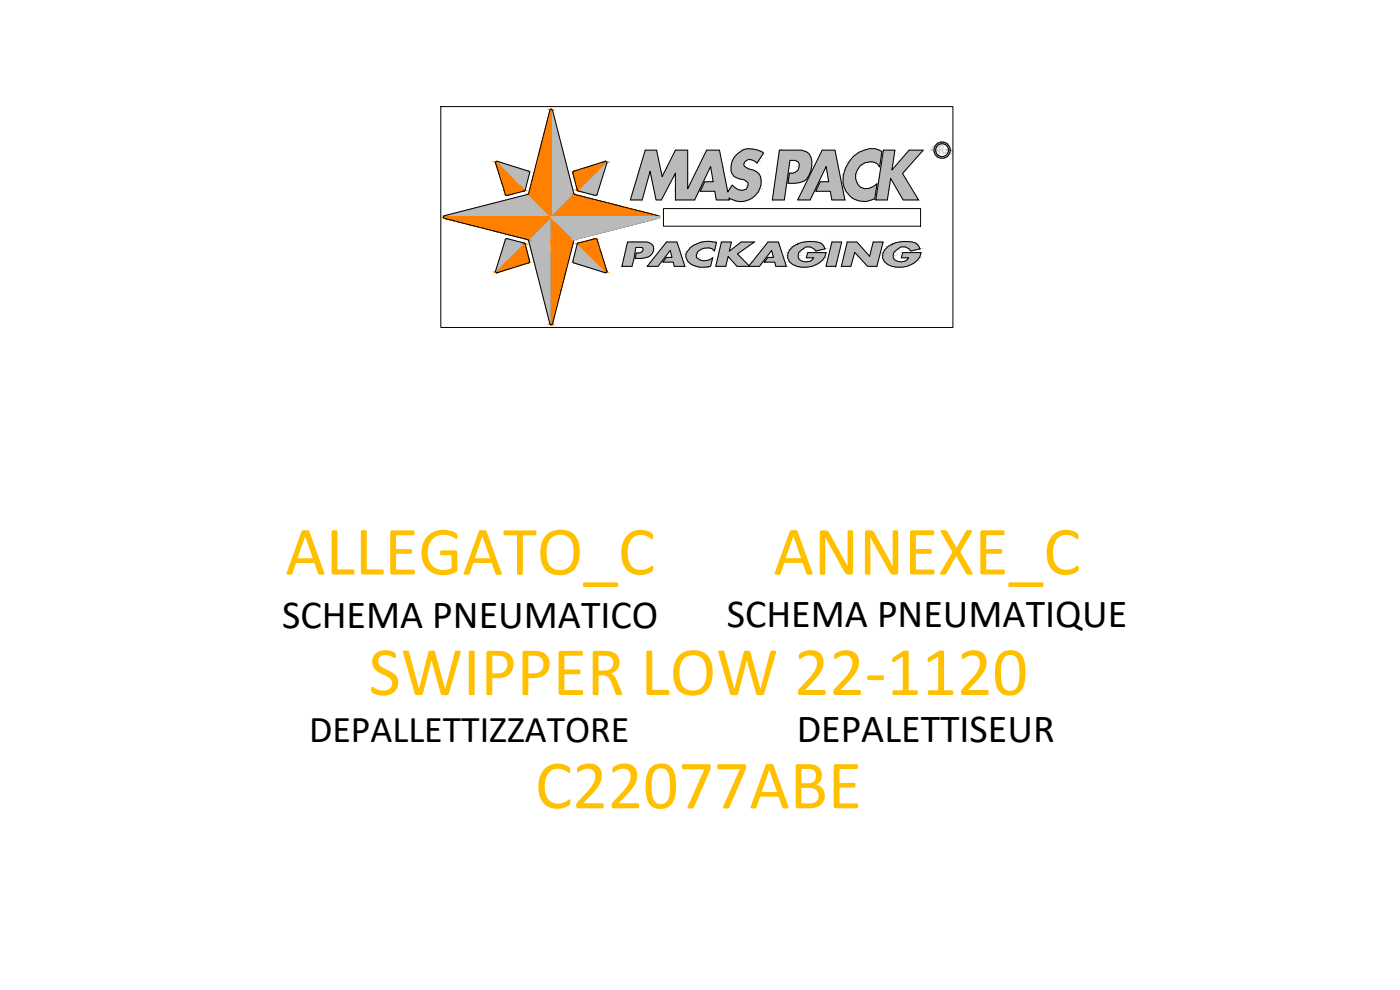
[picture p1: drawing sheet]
<svg xmlns="http://www.w3.org/2000/svg" width="420mm" height="297mm" viewBox="0 0 420 297" stroke-linecap="round" stroke-linejoin="round" font-family="sans-serif">
<defs><g id="words">
<g font-size="21" fill="#ffc000">
<text x="85.6" y="172.4">ALLEGATO_C</text>
<text x="232.1" y="172.4">ANNEXE_C</text>
<text x="110.6" y="208.5">SWIPPER LOW 22-1120</text>
<text x="160.6" y="242.5">C22077ABE</text>
</g>
<g font-size="12">
<text x="84.7" y="188.5">SCHEMA PNEUMATICO</text>
<text x="218.1" y="188">SCHEMA PNEUMATIQUE</text>
<text x="239.1" y="222.8">DEPALETTISEUR</text>
</g>
<text font-size="11.4" x="92.8" y="222.6">DEPALLETTIZZATORE</text>
<text font-size="3.6" fill="#bababa" x="281.8" y="46.3">R</text>
</g></defs>
<!-- layer: 1 -->
<g fill="#bababa" stroke="#bababa" stroke-width=".3">
<path d="M165.4 65.1v6.9h-6.9z"/>
<path d="M226.7 48.5h.8z"/>
<path d="M219.8 55.5l.1 .2h-.2z"/>
<path d="M220.7 60.2h3.1l-.7 .2z"/>
<path d="M165.4 58.2h6.9z"/>
<path d="M148.8 81.6h.1z"/>
<path d="M157.4 57.1h.2z"/>
<path d="M263.3 49.1h.8l-.1 .9z"/>
<path d="M262 56l1.2-.9-.1 .9z"/>
<path d="M257 60h4.5l-1.1 .3z"/>
<path d="M211.9 72.4h1.3z"/>
<path d="M242.4 72.5h1.7z"/>
<path d="M270.9 72.5h1.7z"/>
<path d="M213.7 74.6l.7 .7z"/>
<path d="M213.7 74.6h.9l-.2 .7z"/>
<path d="M272.8 74.7l.6 .6z"/>
<path d="M272.8 74.7h3.3l-2.7 .6z"/>
<path d="M190.9 75.9h.8z"/>
<path d="M210.7 80.2h.9z"/>
<path d="M158.5 58.3h.1z"/>
<path d="M172.2 71.9h.2z"/>
<path d="M282.7 42.6h.1z"/>
<path d="M282.6 47.5h.3z"/>
<path d="M158.5 72h6.9zM158.5 72h6.9z"/>
<path d="M158.6 72l6.8 .1zM158.6 72l6.8 .1z"/>
<path d="M158.6 72.1h6.8zM158.6 72.1h6.8z"/>
<path d="M158.6 72.1l6.8 .1zM158.6 72.1l6.8 .1z"/>
<path d="M158.7 72.2l6.7 24.9v-24.9zM158.7 72.2l6.7 24.9h-.4z"/>
<path d="M165 97.1l.4 .1zM165 97.1l.4 .1z"/>
<path d="M165 97.2h.4zM165 97.2h.4z"/>
<path d="M165.1 97.2l.3 .1zM165.1 97.2l.3 .1z"/>
<path d="M165.1 97.3h.3zM165.1 97.3h.3z"/>
<path d="M165.1 97.3l.3 .1zM165.1 97.3l.3 .1z"/>
<path d="M165.2 97.4h.2zM165.2 97.4h.2z"/>
<path d="M165.2 97.4h.2zM165.2 97.4h.2z"/>
<path d="M165.3 97.4h.1zM165.3 97.4h.1z"/>
<path d="M224.2 44.7h1.6zM223.9 44.7h1.9z"/>
<path d="M223.9 44.7l2.9 .2zM223.2 44.9l.7-.2 2.9 .2z"/>
<path d="M223.2 44.9h3.6zM223.2 44.9h3.6z"/>
<path d="M223.2 44.9l4.2 .2-.6-.2zM222.9 45.1l.3-.2 4.2 .2z"/>
<path d="M222.9 45.1l5.1 .2-.6-.2zM222.5 45.3l.4-.2 5.1 .2z"/>
<path d="M222.5 45.3l5.8 .1zM222.4 45.4h5.9z"/>
<path d="M222.4 45.4l6.1 .1zM222.3 45.5h6.2z"/>
<path d="M222.3 45.5l6.7 .3-.5-.3zM221.7 45.8l.6-.3 6.7 .3z"/>
<path d="M221.7 45.8l7.4 .1zM221.6 45.9h7.5z"/>
<path d="M221.6 45.9l7.3 .4 .2-.4zM221.2 46.3l.4-.4 7.3 .4z"/>
<path d="M221.2 46.3l7.4 .5 .3-.5zM221.2 46.3l7.4 .5h-7.9z"/>
<path d="M220.7 46.8l7.5 .6 .4-.6zM220.7 46.8l7.5 .6h-8z"/>
<path d="M220.2 47.4l7.7 .5 .3-.5zM220.2 47.4l7.7 .5h-7.9z"/>
<path d="M225.3 47.9l2.4 .2 .2-.2zM225.3 47.9l2.4 .2h-1.6z"/>
<path d="M220 47.9l3.9 .3 .6-.3zM220 47.9l3.9 .3h-4.1z"/>
<path d="M219.8 48.2h4.1zM219.8 48.2l4 .1z"/>
<path d="M226.1 48.1l1.4 .4 .2-.4zM226.1 48.1l1.4 .4h-.8z"/>
<path d="M226.7 48.5l.7 .1zM226.8 48.6h.6l-.2 .4z"/>
<path d="M219.8 48.3l3.7 .3 .3-.3zM219.8 48.3l3.7 .3h-3.8z"/>
<path d="M219.7 48.6l3.6 .4 .2-.4zM219.7 48.6l3.6 .4h-3.7z"/>
<path d="M219.6 49h3.7zM219.6 49l3.6 .1z"/>
<path d="M219.5 49.1l3.7 .4v-.4zM219.5 49.1l3.7 .4h-3.7z"/>
<path d="M219.5 49.5l3.9 .4-.2-.4zM219.5 49.5l3.9 .4h-4z"/>
<path d="M212.1 45.1l4.8 4.9-1-4.9zM212.1 45.1l4.8 4.9h-7.2z"/>
<path d="M219.4 49.9l4.2 .1zM219.4 49.9l4.2 .1z"/>
<path d="M213.3 50h3.6zM213.3 50h3.6z"/>
<path d="M209.7 50h3.6zM209.7 50h3.5z"/>
<path d="M219.4 50l4.5 .2-.3-.2zM219.4 50l4.5 .2h-4.5z"/>
<path d="M219.4 50.2l5.1 .4-.6-.4zM219.4 50.2l5.1 .4h-5.1z"/>
<path d="M219.4 50.6l5.8 .2-.7-.2zM219.4 50.6l5.8 .2h-5.8z"/>
<path d="M219.4 50.8l6.6 .2zM219.4 50.8l6.6 .2z"/>
<path d="M219.4 51l7.2 .3-.6-.3zM219.4 51l7.2 .3h-7.2z"/>
<path d="M219.4 51.3l7.3 .1zM219.4 51.3l7.3 .1z"/>
<path d="M193.6 45.1l4.8 6.3-1.3-6.3zM193.6 45.1l4.8 6.3h-6.7z"/>
<path d="M219.4 51.4l7.9 .3-.6-.3zM219.4 51.4l7.9 .3h-7.7z"/>
<path d="M202.7 45.1l3.7 6.8v-6.8zM202.7 45.1l3.7 6.8h-7.2z"/>
<path d="M219.6 51.7l8.2 .5-.5-.5zM219.6 51.7l8.2 .5h-8z"/>
<path d="M219.8 52.2l8.1 .1zM219.8 52.2l8.1 .1z"/>
<path d="M219.9 52.3l8.3 .7-.3-.7zM219.9 52.3l8.3 .7h-7.8z"/>
<path d="M199.2 51.9l2.9 1.1 .6-1.1zM199.2 51.9l2.9 1.1h-3.4z"/>
<path d="M195.1 51.4l3.6 1.6-.3-1.6zM195.1 51.4l3.6 1.6h-3.3z"/>
<path d="M220.4 53l7.9 .1zM220.4 53l7.9 .1z"/>
<path d="M220.6 53.1l7.7 .3v-.3zM220.6 53.1l7.7 .3h-7.1z"/>
<path d="M221.2 53.4l7.1 .3v-.3zM221.2 53.4l7.1 .3h-6.4z"/>
<path d="M221.9 53.7l6.5 .1-.1-.1zM221.9 53.7l6.5 .1z"/>
<path d="M222.7 53.8l5.7 .2v-.2zM222.7 53.8l5.7 .2h-5z"/>
<path d="M223.4 54l5 .3v-.3zM223.4 54l5 .3h-4.5z"/>
<path d="M223.9 54.3h4.5zM223.9 54.3l4.5 .1z"/>
<path d="M213.3 50l4.5 4.5-.9-4.5zM213.3 50l4.5 4.5h-3.8z"/>
<path d="M224 54.4l4.4 .4v-.4zM224 54.4l4.4 .4h-3.9z"/>
<path d="M224.5 54.8l3.9 .7v-.7zM224.5 54.8l3.9 .7h-3.9z"/>
<path d="M224.5 55.5l3.8 .2 .1-.2zM224.5 55.5l3.8 .2h-3.8z"/>
<path d="M219.7 55.7l.9 .6zM219.7 55.7l.9 .6h-1.3z"/>
<path d="M224.5 55.7l3.5 .9 .3-.9zM224.5 55.7l3.5 .9h-3.9z"/>
<path d="M209.6 50l.5 6.6 3.1-6.6zM209.6 50l.5 6.6h-3.7z"/>
<path d="M202.7 51.9l3.7 4.7v-4.7zM202.7 51.9l3.7 4.7h-3.7z"/>
<path d="M224.1 56.6l3.8 .2 .1-.2zM224.1 56.6l3.8 .2h-3.9z"/>
<path d="M224 56.8l3.9 .1v-.1zM223.4 56.9l.6-.1 3.9 .1z"/>
<path d="M219.3 56.3l2.3 .6-1-.6zM219.3 56.3l2.3 .6h-2.7z"/>
<path d="M223.4 56.9l4.4 .2 .1-.2zM222.8 57.1l.6-.2 4.4 .2z"/>
<path d="M218.9 56.9l3.9 .2zM218.9 56.9l3.9 .2h-4.1z"/>
<path d="M211.5 54.5l6.9 2.9-.6-2.9zM211.5 54.5l6.9 2.9h-8.3z"/>
<path d="M202.7 56.6l7 .8 .4-.8zM202.7 56.6l7 .8h-7z"/>
<path d="M218.7 57.1l8.9 .4 .2-.4zM218.7 57.1l8.9 .4h-9.1z"/>
<path d="M214.5 57.4l3.9 .1zM214.5 57.4l3.9 .1z"/>
<path d="M218.5 57.5l9 .1 .1-.1zM218.5 57.5l9 .1h-9.1z"/>
<path d="M214.5 57.5l3.9 .1v-.1zM214.5 57.5l3.9 .1h-3.8z"/>
<path d="M214.6 57.6l12.4 .6 .5-.6zM214.6 57.6l12.4 .6h-12.3z"/>
<path d="M214.7 58.2l11.8 .6 .5-.6zM214.7 58.2l11.8 .6h-11.7z"/>
<path d="M214.8 58.8l11.1 .5 .6-.5zM214.8 58.8l11.1 .5h-11z"/>
<path d="M214.9 59.3h11zM214.9 59.3l10.9 .1z"/>
<path d="M218.8 59.4l6.4 .3 .6-.3zM218.8 59.4l6.4 .3h-5.9z"/>
<path d="M219.3 59.7h5.9zM219.3 59.7l5.8 .1z"/>
<path d="M219.6 59.8l4.9 .2 .6-.2zM219.6 59.8l4.9 .2h-4.4z"/>
<path d="M214.9 59.4l4 .6-.1-.6zM214.9 59.4l4 .6h-3.9z"/>
<path d="M202.7 57.4l5.8 2.6 1.2-2.6zM202.7 57.4l5.8 2.6h-5.8z"/>
<path d="M195.4 53l3.1 7 3.6-7zM195.4 53l3.1 7h-1.6z"/>
<path d="M191.7 51.4l1 8.6 2.4-8.6zM191.7 51.4l1 8.6h-3.5z"/>
<path d="M220.1 60l4 .1 .4-.1zM220.1 60l4 .1z"/>
<path d="M220.5 60.1h3.6zM220.5 60.1l3.3 .1z"/>
<path d="M220.7 60.2l2.4 .2zM221.6 60.4h1.5z"/>
<path d="M165.4 32.8h.2zM165.4 32.8h.2z"/>
<path d="M165.4 32.8h.2zM165.4 32.8h.2z"/>
<path d="M165.4 32.8l.3 .1zM165.4 32.8l.3 .1z"/>
<path d="M165.4 32.9h.3zM165.4 32.9h.3z"/>
<path d="M165.4 32.9l.4 .1zM165.4 32.9l.4 .1z"/>
<path d="M165.4 33h.4zM165.4 33h.4z"/>
<path d="M165.4 33l.4 .1zM165.4 33l.4 .1z"/>
<path d="M165.4 33.1h.4zM165.4 33.1h.4z"/>
<path d="M165.4 33.1l6.8 24.9-6.4-24.9zM165.4 33.1l6.8 24.9h-6.8z"/>
<path d="M165.4 58l6.8 .1zM165.4 58l6.8 .1z"/>
<path d="M165.4 58.1h6.8zM165.4 58.1h6.8z"/>
<path d="M165.4 58.1l6.9 .1zM165.4 58.1l6.9 .1z"/>
<path d="M165.4 58.2h6.9zM165.4 58.2h6.9l-6.9 6.9z"/>
<path d="M152 71.6h.2zM152 71.6h.2z"/>
<path d="M152 71.6h.2zM152 71.6h.2z"/>
<path d="M152 71.6h.2zM151.9 71.6h.3z"/>
<path d="M151.9 71.6l.4 .1zM151.9 71.7h.4z"/>
<path d="M151.9 71.7h.6zM151.8 71.7h.7z"/>
<path d="M151.8 71.7h.8zM151.8 71.7h.8z"/>
<path d="M151.8 71.7l.9 .1zM151.8 71.7l.9 .1z"/>
<path d="M151.8 71.8h1.1zM151.8 71.8h1.1z"/>
<path d="M151.7 71.8h1.4zM151.7 71.8h1.4z"/>
<path d="M151.7 71.8l1.6 .1zM151.7 71.8l1.6 .1z"/>
<path d="M151.7 71.9l5.6 1-4-1zM151.7 71.9l5.6 1h-5.9z"/>
<path d="M151.4 72.9h6zM151.4 72.9h6z"/>
<path d="M151.3 72.9l6.1 .1zM151.3 72.9l6.1 .1z"/>
<path d="M151.3 73h6.2zM151.3 73h6.2z"/>
<path d="M151.3 73h6.2zM151.3 73h6.2z"/>
<path d="M151.3 73l-2 8.3 8.2-8.3zM151.3 73l-2 8.3h-.6z"/>
<path d="M148.7 81.3h.6zM148.7 81.3h.5z"/>
<path d="M148.7 81.3h.5zM148.7 81.3l.4 .1z"/>
<path d="M148.7 81.4h.4zM148.7 81.4l.4 .1z"/>
<path d="M148.7 81.5h.4zM148.7 81.5h.3z"/>
<path d="M148.7 81.5h.3zM148.7 81.5l.3 .1z"/>
<path d="M148.7 81.6h.3zM148.7 81.6h.2z"/>
<path d="M149.1 48.4h.1zM149 48.4h.2z"/>
<path d="M149 48.4h.3zM149 48.4h.3z"/>
<path d="M149 48.4h.3zM149 48.4h.3z"/>
<path d="M149 48.4l.4 .1zM148.9 48.5h.5z"/>
<path d="M148.9 48.5h.6zM148.9 48.5h.6z"/>
<path d="M148.9 48.5h.7zM148.8 48.5h.8z"/>
<path d="M148.8 48.5l9.8 2.9-9-2.9zM148.8 48.5l9.8 2.9h-6.9z"/>
<path d="M151.7 51.4h7zM151.7 51.4h7z"/>
<path d="M151.7 51.4h7zM151.7 51.4h7z"/>
<path d="M151.7 51.4h7.1zM151.7 51.4h7.1z"/>
<path d="M151.8 51.4l7 .1zM151.8 51.4l7 .1z"/>
<path d="M151.8 51.5h7.1zM151.8 51.5h7.1z"/>
<path d="M151.8 51.5l7.1 .1zM151.8 51.5l7.1 .1z"/>
<path d="M151.9 51.6h7zM151.9 51.6h7z"/>
<path d="M151.9 51.6l7 .1zM151.9 51.6l7 .1z"/>
<path d="M152 51.7h6.9zM152 51.7h6.9z"/>
<path d="M152 51.7l6.9 .1zM152 51.7l6.9 .1z"/>
<path d="M152.1 51.8h6.8zM152.1 51.8h6.8z"/>
<path d="M152.1 51.8h6.8zM152.1 51.8l6.8 .1z"/>
<path d="M152.2 51.9l5.4 5.1 1.3-5.1zM152.2 51.9l5.4 5.1h-.3z"/>
<path d="M157.3 57h.3zM157.3 57l.3 .1z"/>
<path d="M157.4 57.1h.2zM157.4 57.1h.2z"/>
<path d="M173.3 73.1l.2 .1zM173.3 73.1l.2 .1z"/>
<path d="M173.3 73.2h.2zM173.3 73.2h.2z"/>
<path d="M173.2 73.2l5.5 5.2-5.2-5.2zM173.2 73.2l5.5 5.2h-6.8z"/>
<path d="M171.9 78.4h6.8zM171.9 78.4h6.8z"/>
<path d="M171.9 78.4l6.9 .1zM171.9 78.4l6.9 .1z"/>
<path d="M171.9 78.5h6.9zM171.9 78.5h6.9z"/>
<path d="M171.9 78.5l7 .1zM171.9 78.5l7 .1z"/>
<path d="M171.9 78.6h7zM171.9 78.6h7z"/>
<path d="M171.9 78.6l7.1 .1zM171.9 78.6l7.1 .1z"/>
<path d="M172 78.7h7zM172 78.7h7z"/>
<path d="M172 78.7l7.1 .1zM172 78.7l7.1 .1z"/>
<path d="M172 78.8h7.1zM172 78.8h7.1z"/>
<path d="M172.1 78.8h7zM172.1 78.8h7z"/>
<path d="M172.1 78.8h7.1zM172.1 78.8h7.1z"/>
<path d="M172.2 78.8l7 .1zM172.2 78.8l7 .1z"/>
<path d="M172.2 78.9l9.8 2.8-2.8-2.8zM172.2 78.9l9.8 2.8h-.7z"/>
<path d="M181.3 81.7h.7zM181.3 81.7h.7z"/>
<path d="M181.4 81.7h.6zM181.4 81.7l.5 .1z"/>
<path d="M181.5 81.8h.4zM181.5 81.8h.4z"/>
<path d="M181.6 81.8h.3zM181.6 81.8h.2z"/>
<path d="M181.6 81.8h.2zM181.6 81.8h.2z"/>
<path d="M181.6 81.8h.2zM181.6 81.8h.2z"/>
<path d="M181.9 48.6l.2 .1zM181.9 48.7h.2z"/>
<path d="M181.9 48.7h.2zM181.9 48.7h.2z"/>
<path d="M181.8 48.7l.3 .1zM181.8 48.7l.3 .1z"/>
<path d="M181.8 48.8h.3zM181.8 48.8h.3z"/>
<path d="M181.7 48.8h.4zM181.7 48.8l.4 .1z"/>
<path d="M181.6 48.9h.5zM181.6 48.9l.5 .1z"/>
<path d="M181.6 49l-2.1 8.2 2.6-8.2zM173.3 57.2l8.3-8.2-2.1 8.2z"/>
<path d="M173.3 57.2h6.2zM173.3 57.2h6.2z"/>
<path d="M173.4 57.2h6.1zM173.4 57.2l6.1 .1z"/>
<path d="M173.4 57.3h6.1zM173.4 57.3h6.1z"/>
<path d="M173.5 57.3h6zM173.5 57.3h6z"/>
<path d="M173.5 57.3l5.7 1 .3-1zM173.5 57.3l5.7 1h-1.6z"/>
<path d="M177.6 58.3h1.6zM177.6 58.3l1.6 .1z"/>
<path d="M177.8 58.4h1.4zM177.8 58.4h1.3z"/>
<path d="M177.9 58.4h1.2zM177.9 58.4l1.2 .1z"/>
<path d="M178.1 58.5h1zM178.1 58.5h1z"/>
<path d="M178.3 58.5h.8zM178.3 58.5l.7 .1z"/>
<path d="M178.4 58.6h.6zM178.4 58.6h.6z"/>
<path d="M178.5 58.6h.5zM178.5 58.6h.4z"/>
<path d="M178.6 58.6h.3zM178.6 58.6h.3z"/>
<path d="M178.7 58.6h.2zM178.7 58.6h.2z"/>
<path d="M178.7 58.6h.2zM178.7 58.6h.1z"/>
<path d="M260.9 44.6l3 .5-1.3-.5zM259.4 45.1l1.5-.5 3 .5z"/>
<path d="M259.4 45.1l5.3 .4-.8-.4zM258.3 45.5l1.1-.4 5.3 .4z"/>
<path d="M233.9 45.1l8 .4-1.4-.4zM233.9 45.1l8 .4h-8.1z"/>
<path d="M258.3 45.5l6.3 .2 .1-.2zM257.9 45.7l.4-.2 6.3 .2z"/>
<path d="M233.8 45.5l9 .6-.9-.6zM233.8 45.5l9 .6h-9z"/>
<path d="M257.9 45.7l6.6 1.2 .1-1.2zM256.2 46.9l1.7-1.2 6.6 1.2z"/>
<path d="M233.8 46.1l9.6 1.1-.6-1.1zM233.8 46.1l9.6 1.1h-9.8z"/>
<path d="M233.6 47.2l10 .9-.2-.9zM233.6 47.2l10 .9h-10.1z"/>
<path d="M256.2 46.9l8 1.4 .3-1.4zM256.2 46.9l8 1.4h-9.2z"/>
<path d="M238.6 48.1l5 .2v-.2zM238.6 48.1l5 .2h-4.5z"/>
<path d="M239.1 48.3l4.5 .2v-.2zM239.1 48.3l4.5 .2z"/>
<path d="M255 48.3l9.2 .2v-.2zM255 48.3l9.2 .2h-9.4z"/>
<path d="M261.3 48.5h2.9zM261.3 48.5l2.9 .1z"/>
<path d="M254.8 48.5h6.5zM254.8 48.5l5.8 .1z"/>
<path d="M254.8 48.6l4.8 .2 1-.2zM254.8 48.6l4.8 .2h-4.9z"/>
<path d="M239.4 48.5l4.2 .6v-.6zM239.4 48.5l4.2 .6h-3.7z"/>
<path d="M262.3 48.6l1.8 .5 .1-.5zM262.3 48.6l1.8 .5h-.8z"/>
<path d="M254.7 48.8l3.5 .8 1.4-.8zM254.7 48.8l3.5 .8h-4z"/>
<path d="M239.9 49.1l3.7 .6v-.6zM239.9 49.1l3.7 .6h-3.8z"/>
<path d="M263.3 49.1l.7 .9zM263.9 50l.1 .1z"/>
<path d="M246.7 45.1l4.9 4.9-1-4.9zM246.7 45.1l4.9 4.9h-7.3z"/>
<path d="M239.8 49.7l3.8 .4v-.4zM239.8 49.7l3.8 .4h-3.8z"/>
<path d="M254.2 49.6l3.5 .7 .5-.7zM254.2 49.6l3.5 .7h-3.9z"/>
<path d="M272.8 45.1l-.9 5.8 5.2-5.8zM272.8 45.1l-.9 5.8h-4.1z"/>
<path d="M265.1 45.1l2.6 5.8 .9-5.8zM265.1 45.1l2.6 5.8h-3.5z"/>
<path d="M253.8 50.3l3.5 .6 .4-.6zM253.8 50.3l3.5 .6h-3.7z"/>
<path d="M267.8 50.9h4.1zM267.8 50.9l4 .1z"/>
<path d="M264.2 50.9h3.5zM264.2 50.9l3.5 .1z"/>
<path d="M239.8 50.1l3.6 1 .2-1zM239.8 50.1l3.6 1h-3.9z"/>
<path d="M239.5 51.1h3.9zM239.4 51.2h4z"/>
<path d="M239.4 51.2l3.8 .4 .2-.4zM238.8 51.6l.6-.4 3.8 .4z"/>
<path d="M238.8 51.6l4.2 .4 .2-.4zM238 52l.8-.4 4.2 .4z"/>
<path d="M264.2 51l6.7 1 .9-1zM264.2 51l6.7 1h-6.8z"/>
<path d="M253.6 50.9l3.2 1.3 .5-1.3zM253.6 50.9l3.2 1.3h-3.6z"/>
<path d="M253.2 52.2l3.6 .3v-.3zM253.2 52.2l3.6 .3h-3.7z"/>
<path d="M236.9 52l5.9 .7 .2-.7zM236.9 52l5.9 .7h-6z"/>
<path d="M264.1 52l7.6 1.5-.8-1.5zM264.1 52l7.6 1.5h-7.9z"/>
<path d="M267.3 53.5l4.6 .2-.2-.2zM267.3 53.5l4.6 .2h-4.5z"/>
<path d="M263.8 53.5l3.5 .2v-.2zM263.8 53.5l3.5 .2h-3.5z"/>
<path d="M253.1 52.5l3.7 1.2v-1.2zM253.1 52.5l3.7 1.2h-3.8z"/>
<path d="M236.8 52.7l5.2 1.1 .8-1.1zM236.8 52.7l5.2 1.1h-5.3z"/>
<path d="M236.7 53.8l4.5 .6 .8-.6zM236.7 53.8l4.5 .6h-4.6z"/>
<path d="M247.9 50l4.6 4.5-.9-4.5zM247.9 50l4.6 4.5h-3.8z"/>
<path d="M253 53.7l4.2 1-.4-1zM253 53.7l4.2 1h-4.2z"/>
<path d="M236.6 54.4l3.3 .4 1.3-.4zM236.6 54.4l3.3 .4h-3.4z"/>
<path d="M236.5 54.8l2 .2 1.4-.2zM236.5 54.8l2 .2h-2z"/>
<path d="M233.5 48.1l2.6 6.9 1-6.9zM233.5 48.1l2.6 6.9h-3.6z"/>
<path d="M253 54.7l4.3 .4-.1-.4zM253 54.7l4.3 .4h-4.2z"/>
<path d="M253.1 55.1l5 1-.8-1zM253.1 55.1l5 1h-4.8z"/>
<path d="M253.3 56.1h4.9zM253.3 56.1h4.9z"/>
<path d="M262 56l1 .5 .1-.5zM260.9 56.5l1.1-.5 1 .5z"/>
<path d="M260.9 56.5h2.1zM259.5 56.6h3.5z"/>
<path d="M253.3 56.1l6.2 .5-1.3-.5zM253.3 56.1l6.2 .5h-5.9z"/>
<path d="M246.2 54.5l6.8 2.9-.5-2.9zM246.2 54.5l6.8 2.9h-8.2z"/>
<path d="M244.3 50l.1 7.4 3.5-7.4zM244.3 50l.1 7.4h-3.7z"/>
<path d="M253.6 56.6l9.2 1 .2-1zM253.6 56.6l9.2 1h-8.8z"/>
<path d="M254 57.6l8.6 1.3 .2-1.3zM254 57.6l8.6 1.3h-7.4z"/>
<path d="M255.2 58.9l7.3 .6 .1-.6zM255.2 58.9l7.3 .6h-6.6z"/>
<path d="M255.9 59.5h6.6zM255.9 59.5l6.6 .2z"/>
<path d="M267.4 53.7l8.3 6.3-3.8-6.3zM267.4 53.7l8.3 6.3h-4.7z"/>
<path d="M263.8 53.7l2.5 6.3 1-6.3zM263.8 53.7l2.5 6.3h-3.5z"/>
<path d="M256.2 59.7l5.3 .3 1-.3zM256.2 59.7l5.3 .3h-4.5z"/>
<path d="M249.2 57.4l4.4 2.6-.6-2.6zM249.2 57.4l4.4 2.6h-4z"/>
<path d="M240.7 57.4l2.4 2.6 1.3-2.6zM240.7 57.4l2.4 2.6h-3.7z"/>
<path d="M232.5 55l2.9 5 .7-5zM232.5 55l2.9 5h-3.6z"/>
<path d="M257 60l1.1 .3h2.3zM258.1 60.3h2.3z"/>
<path d="M270.9 72.5l2.8 .1zM269.8 72.6h3.9z"/>
<path d="M242.4 72.5l2.8 .1zM241.3 72.6h3.9z"/>
<path d="M211.9 72.4l2.2 .2zM210.8 72.6l1.1-.2 2.2 .2z"/>
<path d="M210.8 72.6l4.1 .1zM210.2 72.7h4.7z"/>
<path d="M210.2 72.7h4.8zM210.2 72.7h4.8z"/>
<path d="M188.3 72.6l6.4 .2zM188.3 72.6l6.4 .2h-6.4z"/>
<path d="M269.8 72.6l4.6 .2-.7-.2zM268.9 72.8l.9-.2 4.6 .2z"/>
<path d="M241.3 72.6l4.6 .2-.7-.2zM240.4 72.8l.9-.2 4.6 .2z"/>
<path d="M268.9 72.8l5.9 .1zM268.7 72.9h6.1z"/>
<path d="M240.4 72.8l5.9 .1zM240.2 72.9h6.1z"/>
<path d="M210.2 72.7l4.7 .5 .1-.5zM209.1 73.2l1.1-.5 4.7 .5z"/>
<path d="M268.7 72.9l6.4 .3-.3-.3zM267.8 73.2l.9-.3 6.4 .3z"/>
<path d="M240.2 72.9l6.4 .3-.3-.3zM239.3 73.2l.9-.3 6.4 .3z"/>
<path d="M188.3 72.8l7.2 .5-.8-.5zM188.3 72.8l7.2 .5h-7.3z"/>
<path d="M209.1 73.2l5.7 .4 .1-.4zM208.2 73.6l.9-.4 5.7 .4z"/>
<path d="M267.8 73.2l7.8 .4-.5-.4zM267.1 73.6l.7-.4 7.8 .4z"/>
<path d="M239.3 73.2l7.8 .4-.5-.4zM238.6 73.6l.7-.4 7.8 .4z"/>
<path d="M188.2 73.3l7.9 .6-.6-.6zM188.2 73.3l7.9 .6h-8.1z"/>
<path d="M267.1 73.6l8.6 .3-.1-.3zM266.5 73.9l.6-.3 8.6 .3z"/>
<path d="M238.6 73.6l8.6 .3-.1-.3zM238 73.9l.6-.3 8.6 .3z"/>
<path d="M266.5 73.9l9.3 .2-.1-.2zM266.5 73.9l9.3 .2h-9.4z"/>
<path d="M238 73.9l9.3 .2-.1-.2zM237.9 74.1l.1-.2 9.3 .2z"/>
<path d="M188 73.9l8.1 .3v-.3zM188 73.9l8.1 .3h-8.1z"/>
<path d="M208.2 73.6l6.4 .7 .2-.7zM207.2 74.3l1-.7 6.4 .7z"/>
<path d="M192.3 74.2l3.8 .1zM192.3 74.2l3.8 .1z"/>
<path d="M207.2 74.3h7.4zM207.2 74.3l7.4 .1z"/>
<path d="M212.8 74.4h1.8zM212.8 74.4h1.8z"/>
<path d="M207.2 74.4h5.6zM207.2 74.4h4.3z"/>
<path d="M213 74.4l1.6 .2v-.2zM213 74.4l1.6 .2z"/>
<path d="M192.8 74.3l3.4 .3-.1-.3zM192.8 74.3l3.4 .3h-3.2z"/>
<path d="M271.7 74.1l4.4 .6-.3-.6zM271.7 74.1l4.4 .6h-3.3z"/>
<path d="M243.2 74.1l4.4 .6-.3-.6zM243.2 74.1l4.4 .6h-3.3z"/>
<path d="M272.8 74.7h3.3zM272.8 74.7h3.3z"/>
<path d="M244.3 74.7h3.3zM244.3 74.7h3.3z"/>
<path d="M207.1 74.4l3.3 .4 1.1-.4zM207.1 74.4l3.3 .4h-3.6z"/>
<path d="M193 74.6l3.2 .2v-.2zM193 74.6l3.2 .2h-3.2z"/>
<path d="M266.4 74.1l2.9 .7 1.1-.7zM266.4 74.1l2.9 .7h-3.7z"/>
<path d="M237.9 74.1l2.8 .7 1.2-.7zM237.9 74.1l2.8 .7h-3.6z"/>
<path d="M265.6 74.8h3.7zM265.6 74.8l3.6 .1z"/>
<path d="M237.1 74.8h3.6zM237.1 74.8l3.6 .1z"/>
<path d="M230.5 72.6l3.9 2.5-.8-2.5zM230.5 72.6l3.9 2.5h-5.9z"/>
<path d="M200.1 72.6l3.9 2.5-.8-2.5zM200.1 72.6l3.9 2.5h-6z"/>
<path d="M206.8 74.8l2.9 .5 .7-.5zM206.8 74.8l2.9 .5h-3.3z"/>
<path d="M193 74.8l3.1 .5 .1-.5zM193 74.8l3.1 .5h-3.2z"/>
<path d="M244.3 74.7l.6 .6 2.7-.6zM244.3 74.7l.6 .6z"/>
<path d="M222.5 72.6l.1 2.7 3.8-2.7zM219 75.3l3.5-2.7 .1 2.7z"/>
<path d="M216.5 72.6l2.4 2.7 .6-2.7zM216.5 72.6l2.4 2.7h-3z"/>
<path d="M219 75.3h3.6zM218.9 75.4h3.6z"/>
<path d="M215.9 75.3h3zM215.9 75.3l3 .1z"/>
<path d="M192.9 75.3h3.2zM192.9 75.3l3.1 .1z"/>
<path d="M206.4 75.3l3 .2 .3-.2zM206.4 75.3l3 .2h-3.1z"/>
<path d="M265.6 74.9l2.7 .8 .9-.8zM265.6 74.9l2.7 .8h-3.2z"/>
<path d="M237.1 74.9l2.7 .8 .9-.8zM237.1 74.9l2.7 .8h-3.2z"/>
<path d="M254.3 72.6l5.6 3.1-2.7-3.1zM254.3 72.6l5.6 3.1h-6.4z"/>
<path d="M192.8 75.4l3.1 .4 .1-.4zM192.3 75.8l.5-.4 3.1 .4z"/>
<path d="M192.3 75.8h3.6zM191.7 75.9h4.1z"/>
<path d="M191.7 75.9h4.1zM191.7 75.9h4.1z"/>
<path d="M265.1 75.7l3.1 .2 .1-.2zM265.1 75.7l3.1 .2h-3.2z"/>
<path d="M236.6 75.7l3.1 .2 .1-.2zM236.6 75.7l3.1 .2h-3.2z"/>
<path d="M190.9 75.9h4.9zM190.9 75.9l4.9 .2z"/>
<path d="M206.3 75.5l2.8 .7 .3-.7zM206.3 75.5l2.8 .7h-3.2z"/>
<path d="M215.9 75.4l5.4 .8 1.2-.8zM215.9 75.4l5.4 .8h-5.6z"/>
<path d="M205.9 76.2l3.1 .2 .1-.2zM205.9 76.2l3.1 .2h-3.1z"/>
<path d="M265 75.9l3 .7 .2-.7zM265 75.9l3 .7h-3.1z"/>
<path d="M236.5 75.9l3 .7 .2-.7zM236.5 75.9l3 .7h-3.1z"/>
<path d="M190.9 76.1l4.3 .5 .6-.5zM190.9 76.1l4.3 .5h-4.4z"/>
<path d="M262.1 72.6l1.8 4.3 1.1-4.3zM262.1 72.6l1.8 4.3h-2.9z"/>
<path d="M256.5 75.7l4.5 1.2-1.1-1.2zM256.5 75.7l4.5 1.2h-3.4z"/>
<path d="M215.7 76.2l6.4 .8-.8-.8zM215.7 76.2l6.4 .8h-6.6z"/>
<path d="M190.8 76.6l3.8 .5 .6-.5zM190.8 76.6l3.8 .5h-3.8z"/>
<path d="M270.9 75.8l5.1 1.3 .4-1.3zM270.9 75.8l5.1 1.3h-5.5z"/>
<path d="M242.4 75.8l5.1 1.3 .4-1.3zM242.4 75.8l5.1 1.3h-5.5z"/>
<path d="M205.9 76.4l3.1 .8v-.8zM205.9 76.4l3.1 .8h-3.1z"/>
<path d="M231.6 75.1l3.5 2.1-.7-2.1zM231.6 75.1l3.5 2.1h-3z"/>
<path d="M201.1 75.1l3.6 2.1-.7-2.1zM201.1 75.1l3.6 2.1h-3z"/>
<path d="M205.9 77.2l3.1 .1zM205.9 77.2l3.1 .1z"/>
<path d="M270.5 77.1l5.4 .2 .1-.2zM270.5 77.1l5.4 .2h-5.4z"/>
<path d="M242 77.1l5.4 .2 .1-.2zM242 77.1l5.4 .2h-5.4z"/>
<path d="M264.9 76.6l3.2 .8-.1-.8zM264.9 76.6l3.2 .8h-3.2z"/>
<path d="M236.4 76.6l3.2 .8-.1-.8zM236.4 76.6l3.2 .8h-3.2z"/>
<path d="M190.8 77.1l2.6 .3 1.2-.3zM190.8 77.1l2.6 .3h-2.7z"/>
<path d="M264.9 77.4l3.2 .1v-.1zM264.9 77.4l3.2 .1z"/>
<path d="M236.4 77.4l3.2 .1v-.1zM236.4 77.4l3.2 .1z"/>
<path d="M190.7 77.4l1.5 .2 1.2-.2zM190.7 77.4l1.5 .2h-1.5z"/>
<path d="M188 74.2l2.3 3.4 .5-3.4zM188 74.2l2.3 3.4h-3.1z"/>
<path d="M213.9 77.3l-.1 .5zM213.2 77.8l.7-.5-.1 .5z"/>
<path d="M264.9 77.5l3.7 .6-.5-.6zM264.9 77.5l3.7 .6h-3.4z"/>
<path d="M236.4 77.5l3.7 .6-.5-.6zM236.4 77.5l3.7 .6h-3.4z"/>
<path d="M205.9 77.3l4.2 .8-1.1-.8zM205.9 77.3l4.2 .8h-3.9z"/>
<path d="M272.7 77.3l2.6 .8 .6-.8zM272.7 77.3l2.6 .8h-3.2z"/>
<path d="M244.2 77.3l2.6 .8 .6-.8zM244.2 77.3l2.6 .8h-3.2z"/>
<path d="M213.2 77.8l.5 .3 .1-.3zM212.5 78.1l.7-.3 .5 .3z"/>
<path d="M272.1 78.1h3.2zM271.9 78.2h3.3z"/>
<path d="M243.6 78.1h3.2zM243.4 78.2h3.3z"/>
<path d="M212.5 78.1l1.2 .2v-.2zM211.2 78.3l1.3-.2 1.2 .2z"/>
<path d="M206.2 78.1l5 .2-1.1-.2zM206.2 78.1l5 .2h-4.9z"/>
<path d="M206.3 78.3h7.4zM206.3 78.3h7.3z"/>
<path d="M271.9 78.2l3 .2 .3-.2zM271.5 78.4l.4-.2 3 .2z"/>
<path d="M243.4 78.2l3 .2 .3-.2zM243 78.4l.4-.2 3 .2z"/>
<path d="M265.2 78.1l4.2 .3-.8-.3zM265.2 78.1l4.2 .3h-4z"/>
<path d="M236.7 78.1l4.2 .3-.8-.3zM236.7 78.1l4.2 .3h-4z"/>
<path d="M265.4 78.4l4.6 .1zM265.4 78.4l4.6 .1z"/>
<path d="M236.9 78.4l4.6 .1zM236.9 78.4l4.6 .1z"/>
<path d="M271.5 78.4l3.2 .2 .2-.2zM270.4 78.6l1.1-.2 3.2 .2z"/>
<path d="M265.4 78.5l5 .1zM265.4 78.5l5 .1z"/>
<path d="M243 78.4l3.2 .2 .2-.2zM241.9 78.6l1.1-.2 3.2 .2z"/>
<path d="M236.9 78.5l5 .1zM236.9 78.5l5 .1z"/>
<path d="M230.5 77.2l5.1 1.4-.5-1.4zM230.5 77.2l5.1 1.4h-6.2z"/>
<path d="M228.5 75.1l.4 3.5 2.7-3.5zM228.5 75.1l.4 3.5h-3.2z"/>
<path d="M200 77.2l5.1 1.4-.4-1.4zM200 77.2l5.1 1.4h-6.2z"/>
<path d="M198 75.1l.4 3.5 2.7-3.5zM198 75.1l.4 3.5h-3.2z"/>
<path d="M206.4 78.3l7.1 .7 .1-.7zM206.4 78.3l7.1 .7h-6.4z"/>
<path d="M265.5 78.6l8.6 .5 .6-.5zM265.5 78.6l8.6 .5h-8z"/>
<path d="M237 78.6l8.6 .5 .6-.5zM237 78.6l8.6 .5h-8z"/>
<path d="M266.1 79.1l7.4 .2 .6-.2zM266.1 79.1l7.4 .2h-7.1z"/>
<path d="M237.6 79.1l7.4 .2 .6-.2zM237.6 79.1l7.4 .2h-7.1z"/>
<path d="M207.1 79l6.2 .6 .2-.6zM207.1 79l6.2 .6h-5.4z"/>
<path d="M266.4 79.3l6.5 .3 .6-.3zM266.4 79.3l6.5 .3h-5.8z"/>
<path d="M237.9 79.3l6.5 .3 .6-.3zM237.9 79.3l6.5 .3h-5.8z"/>
<path d="M225.7 78.6l2.4 1 .8-1zM225.7 78.6l2.4 1h-3.2z"/>
<path d="M218.5 77l6.2 2.6-2.6-2.6zM218.5 77l6.2 2.6h-3.7z"/>
<path d="M224.9 79.6h3.2zM224.9 79.6l3.1 .2z"/>
<path d="M221 79.6l3.8 .2zM221 79.6l3.8 .2z"/>
<path d="M267.1 79.6l5.1 .3 .7-.3zM267.1 79.6l5.1 .3h-4.5z"/>
<path d="M257.6 76.9l5.6 3 .7-3zM257.6 76.9l5.6 3h-2.8z"/>
<path d="M253.5 75.7l1.8 4.2 1.2-4.2zM253.5 75.7l1.8 4.2h-2.8z"/>
<path d="M249.7 72.6l1.1 7.3 1.8-7.3zM249.7 72.6l1.1 7.3h-2.9z"/>
<path d="M238.6 79.6l5 .3 .8-.3zM238.6 79.6l5 .3h-4.4z"/>
<path d="M232.5 78.6l3.5 1.3-.4-1.3zM232.5 78.6l3.5 1.3h-3.2z"/>
<path d="M221.1 79.8l6.8 .1 .1-.1zM221.1 79.8l6.8 .1h-6.7z"/>
<path d="M215.5 77l2.3 2.9 .7-2.9zM215.5 77l2.3 2.9h-3z"/>
<path d="M207.9 79.6l5.3 .3 .1-.3zM207.9 79.6l5.3 .3h-4.2z"/>
<path d="M202.1 78.6l3.4 1.3-.4-1.3zM202.1 78.6l3.4 1.3h-3.1z"/>
<path d="M195.2 78.6l2.3 1.3 .9-1.3zM195.2 78.6l2.3 1.3h-3.3z"/>
<path d="M187.2 77.6l2.5 2.3 .6-2.3zM187.2 77.6l2.5 2.3h-3z"/>
<path d="M209 79.9h4.2zM209 79.9l3.5 .2z"/>
<path d="M209.5 80.1h3zM209.5 80.1h2.3z"/>
<path d="M267.7 79.9l3 .3 1.5-.3zM267.7 79.9l3 .3z"/>
<path d="M239.2 79.9l2.9 .3 1.5-.3zM239.2 79.9l2.9 .3z"/>
<path d="M209.9 80.1h1.9zM209.9 80.1l1.7 .1z"/>
<path d="M158.5 58.3h.1zM158.4 58.3h.2z"/>
<path d="M158.4 58.3h.3zM158.4 58.3h.3z"/>
<path d="M158.4 58.3l6.6 6.4-6.3-6.4zM133.4 64.7l25-6.4 6.6 6.4z"/>
<path d="M133.4 64.7h31.6zM133.4 64.7h31.6z"/>
<path d="M133.4 64.7l31.7 .1zM133.3 64.8h31.8z"/>
<path d="M133.3 64.8h31.8zM133.3 64.8h31.8z"/>
<path d="M133.3 64.8h31.8zM133.2 64.8h31.9z"/>
<path d="M133.2 64.8l32 .1zM133.2 64.8l32 .1z"/>
<path d="M133.2 64.9h32zM133.2 64.9h32z"/>
<path d="M133.2 64.9l32.1 .1zM133.2 64.9l32.1 .1z"/>
<path d="M133.1 65h32.2zM133.1 65h32.2z"/>
<path d="M133.1 65l32.3 .1zM133.1 65l32.3 .1z"/>
<path d="M133.1 65.1h32.3zM133.1 65.1h32.3z"/>
<path d="M165.4 65.1h32.4zM165.4 65.1l32.4 .1z"/>
<path d="M165.5 65.2h32.3zM165.5 65.2h32.2z"/>
<path d="M165.5 65.2h32.2zM165.5 65.2l32.2 .1z"/>
<path d="M165.6 65.3h32.1zM165.6 65.3h32.1z"/>
<path d="M165.6 65.3h32.1zM165.6 65.3l32.1 .1z"/>
<path d="M165.7 65.4h32zM165.7 65.4h31.9z"/>
<path d="M165.7 65.4h31.9zM165.7 65.4l31.9 .1z"/>
<path d="M165.8 65.5h31.8zM165.8 65.5h31.7z"/>
<path d="M165.8 65.5h31.7zM165.8 65.5h31.7z"/>
<path d="M165.8 65.5h31.7zM165.8 65.5h31.6z"/>
<path d="M165.8 65.5l6.7 6.4 24.9-6.4zM165.8 65.5l6.7 6.4h-.3z"/>
<path d="M172.2 71.9h.3zM172.2 71.9h.2z"/>
<path d="M172.2 71.9h.2zM172.2 71.9h.2z"/>
<path d="M282.7 42.6h.2zM282.6 42.6h.3z"/>
<path d="M282.6 42.6h.4zM282.5 42.6h.5z"/>
<path d="M282.5 42.6h.5zM282.4 42.6h.6z"/>
<path d="M282.4 42.6l.7 .1zM282.4 42.7h.7z"/>
<path d="M282.4 42.7h.8zM282.3 42.7h.9z"/>
<path d="M282.3 42.7h.9zM282.2 42.7h1z"/>
<path d="M282.2 42.7h1.1zM282.2 42.7h1.1z"/>
<path d="M282.2 42.7h1.2zM282.1 42.7h1.3z"/>
<path d="M282.1 42.7h1.3zM282 42.7h1.4z"/>
<path d="M282 42.7l1.5 .1zM282 42.8h1.5z"/>
<path d="M282 42.8h1.6zM281.9 42.8h1.7z"/>
<path d="M281.9 42.8h1.7zM281.8 42.8h1.8z"/>
<path d="M281.8 42.8h1.9zM281.8 42.8h1.9z"/>
<path d="M281.8 42.8l2 .1zM281.7 42.9h2.1z"/>
<path d="M281.7 42.9h2.1zM281.6 42.9h2.2z"/>
<path d="M281.6 42.9h2.3zM281.6 42.9h2.3z"/>
<path d="M281.6 42.9l2.3 .1zM281.5 43h2.4z"/>
<path d="M281.5 43h2.5zM281.5 43h2.5z"/>
<path d="M281.5 43h2.6zM281.4 43h2.7z"/>
<path d="M281.4 43l2.7 .1zM281.3 43.1h2.8z"/>
<path d="M281.3 43.1h2.9zM281.3 43.1h2.9z"/>
<path d="M281.3 43.1h2.9zM281.3 43.1h2.9z"/>
<path d="M282.7 43.1h1.5zM282.7 43.1h1.5z"/>
<path d="M281.3 43.1h1.4zM281.3 43.1h1.3z"/>
<path d="M282.8 43.1h1.4zM282.8 43.1h1.4z"/>
<path d="M281.3 43.1h1.3zM281.3 43.1h1.2z"/>
<path d="M282.9 43.1h1.3zM282.9 43.1h1.3z"/>
<path d="M283.1 43.1h1.1zM283.1 43.1h1.1z"/>
<path d="M281.3 43.1h1.2zM281.2 43.2h1.1z"/>
<path d="M283.1 43.1l1.2 .1zM283.1 43.1l1.2 .1z"/>
<path d="M281.2 43.2h1.1zM281.2 43.2h1z"/>
<path d="M281.2 43.2h1zM281.2 43.2h1z"/>
<path d="M283.2 43.2h1.1zM283.2 43.2h1.1z"/>
<path d="M281.2 43.2h1zM281.1 43.2h1z"/>
<path d="M283.3 43.2h1zM283.3 43.2h1z"/>
<path d="M283.4 43.2h.9zM283.4 43.2h.9z"/>
<path d="M281.1 43.2h1zM281.1 43.3h.9z"/>
<path d="M281.1 43.3h.9zM281.1 43.3h.9z"/>
<path d="M283.4 43.2l1 .1zM283.4 43.2l1 .1z"/>
<path d="M281.1 43.3h.9zM281.1 43.3h.8z"/>
<path d="M283.5 43.3h.9zM283.5 43.3h.9z"/>
<path d="M283.6 43.3h.9zM283.6 43.3h.9z"/>
<path d="M281 43.3h.9zM281 43.3l.8 .1z"/>
<path d="M281 43.4h.8zM281 43.4h.8z"/>
<path d="M283.7 43.3l.8 .1zM283.7 43.3l.8 .1z"/>
<path d="M283.8 43.4h.7zM283.8 43.4h.7z"/>
<path d="M281 43.4h.8zM281 43.4h.7z"/>
<path d="M283.8 43.4l.8 .1zM283.8 43.4l.8 .1z"/>
<path d="M280.9 43.4h.8zM280.9 43.4l.7 .1z"/>
<path d="M280.9 43.5h.7zM280.9 43.5h.7z"/>
<path d="M283.9 43.5h.7zM283.9 43.5h.7z"/>
<path d="M283.9 43.5h.7zM283.9 43.5h.7z"/>
<path d="M280.9 43.5h.7zM280.9 43.5l.6 .1z"/>
<path d="M280.8 43.6h.7zM280.8 43.6h.7z"/>
<path d="M284 43.5l.7 .1zM284 43.5l.7 .1z"/>
<path d="M284.1 43.6h.6zM284.1 43.6h.6z"/>
<path d="M280.8 43.6h.7zM280.8 43.6l.6 .1z"/>
<path d="M280.7 43.7h.7zM280.7 43.7h.6z"/>
<path d="M284.1 43.6l.7 .1zM284.1 43.6l.7 .1z"/>
<path d="M284.1 43.7l.7 .1zM284.1 43.7l.7 .1z"/>
<path d="M280.7 43.7h.6zM280.7 43.7l.6 .1z"/>
<path d="M284.2 43.8h.6zM284.2 43.8h.6z"/>
<path d="M280.7 43.8h.6zM280.7 43.8h.5z"/>
<path d="M280.7 43.8h.5zM280.7 43.8l.5 .1z"/>
<path d="M284.2 43.8l.7 .1zM284.2 43.8l.7 .1z"/>
<path d="M284.3 43.9h.6zM284.3 43.9h.6z"/>
<path d="M280.6 43.9h.6zM280.6 43.9h.6z"/>
<path d="M280.6 43.9h.6zM280.6 43.9l.5 .1z"/>
<path d="M284.3 43.9l.6 .1zM284.3 43.9l.6 .1z"/>
<path d="M284.4 44h.5zM284.4 44h.5z"/>
<path d="M280.6 44h.5zM280.6 44l.5 .1z"/>
<path d="M280.5 44.1h.6zM280.5 44.1h.6z"/>
<path d="M284.4 44l.6 .1zM284.4 44l.6 .1z"/>
<path d="M284.4 44.1h.6zM284.4 44.1h.6z"/>
<path d="M280.5 44.1h.6zM280.5 44.1l.5 .1z"/>
<path d="M280.5 44.2h.5zM280.5 44.2h.5z"/>
<path d="M284.4 44.1l.6 .1zM284.4 44.1l.6 .1z"/>
<path d="M284.5 44.2h.5zM284.5 44.2h.5z"/>
<path d="M280.5 44.2h.5zM280.5 44.2l.5 .1z"/>
<path d="M280.4 44.3h.6zM280.4 44.3h.5z"/>
<path d="M284.5 44.2l.5 .1zM284.5 44.2l.5 .1z"/>
<path d="M284.5 44.3l.6 .1zM284.5 44.3l.6 .1z"/>
<path d="M280.4 44.3h.5zM280.4 44.3l.5 .1z"/>
<path d="M280.4 44.4h.5zM280.4 44.4h.5z"/>
<path d="M284.6 44.4h.5zM284.6 44.4h.5z"/>
<path d="M280.4 44.4h.5zM280.4 44.4l.5 .1z"/>
<path d="M284.6 44.4l.5 .1zM284.6 44.4l.5 .1z"/>
<path d="M284.6 44.5l.5 .1zM284.6 44.5l.5 .1z"/>
<path d="M280.4 44.5h.5zM280.4 44.5l.5 .1z"/>
<path d="M280.4 44.6h.5zM280.4 44.6h.4z"/>
<path d="M284.6 44.6h.5zM284.6 44.6h.5z"/>
<path d="M284.6 44.6l.5 .1zM284.6 44.6l.5 .1z"/>
<path d="M280.3 44.6h.5zM280.3 44.6l.5 .1z"/>
<path d="M280.3 44.7h.5zM280.3 44.7h.5z"/>
<path d="M284.6 44.7l.5 .1zM284.6 44.7l.5 .1z"/>
<path d="M284.7 44.8h.4zM284.7 44.8h.4z"/>
<path d="M280.3 44.7h.5zM280.3 44.7l.5 .1z"/>
<path d="M280.3 44.8h.5zM280.3 44.8l.5 .1z"/>
<path d="M284.7 44.8l.5 .1zM284.7 44.8l.5 .1z"/>
<path d="M284.7 44.9h.5zM284.7 44.9h.5z"/>
<path d="M280.3 44.9l.5 .1zM280.3 44.9l.5 .1z"/>
<path d="M280.3 45h.5zM280.3 45h.5z"/>
<path d="M284.7 44.9l.5 .2zM284.7 44.9l.5 .2z"/>
<path d="M280.3 45l.5 .1zM280.3 45l.5 .1z"/>
<path d="M280.3 45.1h.5zM280.3 45.1h.5z"/>
<path d="M284.7 45.1l.5 .1zM284.7 45.1l.5 .1z"/>
<path d="M284.7 45.2h.5zM284.7 45.2h.5z"/>
<path d="M280.3 45.1l.5 .1zM280.3 45.1l.5 .1z"/>
<path d="M280.3 45.2l.5 .1zM280.3 45.2l.5 .1z"/>
<path d="M284.7 45.2l.4 .1zM284.7 45.2l.4 .1z"/>
<path d="M284.7 45.3h.4zM284.7 45.3h.4z"/>
<path d="M280.3 45.3l.5 .1zM280.3 45.3l.5 .1z"/>
<path d="M280.3 45.4h.5zM280.3 45.4h.5z"/>
<path d="M284.7 45.3h.4zM284.7 45.3l.4 .1z"/>
<path d="M284.6 45.4h.5zM284.6 45.4l.5 .1z"/>
<path d="M280.3 45.4l.5 .1zM280.3 45.4l.5 .1z"/>
<path d="M280.3 45.5h.6zM280.3 45.5h.6z"/>
<path d="M284.6 45.5h.5zM284.6 45.5h.5z"/>
<path d="M284.6 45.5h.5zM284.6 45.5l.5 .1z"/>
<path d="M280.4 45.5l.5 .1zM280.4 45.5l.5 .1z"/>
<path d="M284.6 45.6h.5zM284.6 45.6l.5 .1z"/>
<path d="M280.4 45.6l.5 .1zM280.4 45.6l.5 .1z"/>
<path d="M280.4 45.7h.5zM280.4 45.7h.5z"/>
<path d="M284.6 45.7h.5zM284.6 45.7h.5z"/>
<path d="M284.6 45.7h.5zM284.6 45.7l.4 .1z"/>
<path d="M280.4 45.7l.5 .1zM280.4 45.7l.5 .1z"/>
<path d="M280.4 45.8h.6zM280.4 45.8h.6z"/>
<path d="M284.5 45.8h.5zM284.5 45.8l.5 .1z"/>
<path d="M284.5 45.9h.5zM284.5 45.9h.5z"/>
<path d="M280.4 45.8l.6 .1zM280.4 45.8l.6 .1z"/>
<path d="M280.5 45.9h.5zM280.5 45.9h.5z"/>
<path d="M284.5 45.9h.5zM284.5 45.9l.5 .1z"/>
<path d="M284.4 46h.6zM284.4 46h.6z"/>
<path d="M280.5 45.9l.6 .2zM280.5 45.9l.6 .2z"/>
<path d="M280.5 46.1h.6zM280.5 46.1h.6z"/>
<path d="M284.4 46h.6zM284.4 46l.5 .1z"/>
<path d="M284.4 46.1h.5zM284.4 46.1h.5z"/>
<path d="M280.5 46.1l.6 .1zM280.5 46.1l.6 .1z"/>
<path d="M280.6 46.2h.6zM280.6 46.2h.6z"/>
<path d="M284.4 46.1h.5zM284.4 46.1l.5 .1z"/>
<path d="M284.3 46.2h.6zM284.3 46.2h.6z"/>
<path d="M280.6 46.2l.6 .1zM280.6 46.2l.6 .1z"/>
<path d="M280.6 46.3h.6zM280.6 46.3h.6z"/>
<path d="M284.3 46.2h.6zM284.3 46.2l.5 .1z"/>
<path d="M280.7 46.3h.6zM280.7 46.3h.6z"/>
<path d="M284.2 46.3h.6zM284.2 46.3l.6 .1z"/>
<path d="M284.2 46.4h.6zM284.2 46.4h.6z"/>
<path d="M280.7 46.3l.6 .1zM280.7 46.3l.6 .1z"/>
<path d="M280.7 46.4h.7zM280.7 46.4h.7z"/>
<path d="M284.1 46.4h.7zM284.1 46.4l.6 .1z"/>
<path d="M284.1 46.5h.6zM284.1 46.5h.6z"/>
<path d="M280.7 46.4l.8 .1zM280.7 46.4l.8 .1z"/>
<path d="M280.8 46.5h.7zM280.8 46.5h.7z"/>
<path d="M284.1 46.5h.6zM284 46.6h.6z"/>
<path d="M284 46.6h.6zM283.9 46.6h.7z"/>
<path d="M280.8 46.5l.8 .1zM280.8 46.5l.8 .1z"/>
<path d="M280.9 46.6h.7zM280.9 46.6h.7z"/>
<path d="M283.9 46.6h.7zM283.9 46.6h.7z"/>
<path d="M280.9 46.6l.8 .1zM280.9 46.6l.8 .1z"/>
<path d="M283.9 46.6h.7zM283.8 46.7h.7z"/>
<path d="M283.8 46.7h.7zM283.8 46.7h.7z"/>
<path d="M280.9 46.7h.9zM280.9 46.7h.9z"/>
<path d="M281 46.7h.8zM281 46.7h.8z"/>
<path d="M283.8 46.7h.7zM283.7 46.8h.8z"/>
<path d="M283.7 46.8h.8zM283.6 46.8h.8z"/>
<path d="M281 46.7l.9 .1zM281 46.7l.9 .1z"/>
<path d="M283.6 46.8h.8zM283.5 46.8h.9z"/>
<path d="M281 46.8h1zM281 46.8h1z"/>
<path d="M281.1 46.8h.9zM281.1 46.8h.9z"/>
<path d="M283.5 46.8h.9zM283.4 46.9h.9z"/>
<path d="M283.4 46.9h.9zM283.4 46.9h.9z"/>
<path d="M281.1 46.8l1 .1zM281.1 46.8l1 .1z"/>
<path d="M283.4 46.9h.9zM283.3 46.9h1z"/>
<path d="M281.1 46.9h1.1zM281.1 46.9h1.1z"/>
<path d="M281.2 46.9h1zM281.2 46.9h1z"/>
<path d="M283.3 46.9h1zM283.2 46.9h1.1z"/>
<path d="M281.2 46.9l1.1 .1zM281.2 46.9l1.1 .1z"/>
<path d="M283.2 46.9h1.1zM283.1 47h1.1z"/>
<path d="M283.1 47h1.1zM283.1 47h1.1z"/>
<path d="M281.2 47h1.3zM281.2 47h1.3z"/>
<path d="M283.1 47h1.1zM282.9 47h1.3z"/>
<path d="M281.3 47h1.3zM281.3 47h1.3z"/>
<path d="M282.9 47h1.3zM282.8 47h1.4z"/>
<path d="M281.3 47h1.4zM281.3 47h1.4z"/>
<path d="M282.8 47h1.4zM282.7 47h1.5z"/>
<path d="M281.3 47h1.4zM281.3 47h1.4z"/>
<path d="M281.3 47h2.9zM281.3 47h2.9z"/>
<path d="M281.3 47h2.9zM281.3 47h2.8z"/>
<path d="M281.3 47h2.8zM281.3 47l2.8 .1z"/>
<path d="M281.4 47.1h2.7zM281.4 47.1h2.6z"/>
<path d="M281.5 47.1h2.5zM281.5 47.1l2.4 .1z"/>
<path d="M281.5 47.2h2.4zM281.5 47.2h2.4z"/>
<path d="M281.6 47.2h2.3zM281.6 47.2h2.2z"/>
<path d="M281.6 47.2h2.2zM281.6 47.2h2.2z"/>
<path d="M281.7 47.2h2.1zM281.7 47.2l2 .1z"/>
<path d="M281.8 47.3h1.9zM281.8 47.3h1.8z"/>
<path d="M281.8 47.3h1.8zM281.8 47.3h1.8z"/>
<path d="M281.9 47.3h1.7zM281.9 47.3l1.6 .1z"/>
<path d="M282 47.4h1.5zM282 47.4h1.4z"/>
<path d="M282 47.4h1.4zM282 47.4h1.4z"/>
<path d="M282.1 47.4h1.3zM282.1 47.4h1.2z"/>
<path d="M282.2 47.4h1.1zM282.2 47.4h1z"/>
<path d="M282.2 47.4h1zM282.2 47.4h1z"/>
<path d="M282.3 47.4h.9zM282.3 47.4h.8z"/>
<path d="M282.4 47.4h.7zM282.4 47.4l.6 .1z"/>
<path d="M282.4 47.5h.6zM282.4 47.5h.6z"/>
<path d="M282.5 47.5h.5zM282.5 47.5h.4z"/>
<path d="M282.6 47.5h.2zM282.7 47.5h.1z"/>
</g>
<g fill="#ff7f00" stroke="#ff7f00" stroke-width=".3">
<path d="M158.5 71.9h.1z"/>
<path d="M173.3 57.1h.1z"/>
<path d="M165.3 32.8h.1z"/>
<path d="M158.6 58.2h6.8z"/>
<path d="M181.9 81.6h.2z"/>
<path d="M165.4 65.1l6.9 6.9h-6.9z"/>
<path d="M165.4 97.4h.2z"/>
<path d="M133.1 65.1h32.3zM133.1 65.1l32.3 .1z"/>
<path d="M133.1 65.2h32.3zM133.1 65.2h32.2z"/>
<path d="M133.1 65.2h32.2zM133.1 65.2l32.2 .1z"/>
<path d="M133.1 65.3h32.2zM133.1 65.3h32.1z"/>
<path d="M133.2 65.3h32zM133.2 65.3l32 .1z"/>
<path d="M133.2 65.4h32zM133.2 65.4h31.9z"/>
<path d="M133.2 65.4h31.9zM133.2 65.4l31.9 .1z"/>
<path d="M133.3 65.5h31.8zM133.3 65.5h31.8z"/>
<path d="M133.3 65.5h31.8zM133.3 65.5h31.7z"/>
<path d="M133.4 65.5h31.6zM133.4 65.5h31.6z"/>
<path d="M133.4 65.5l25.3 6.4 6.3-6.4zM133.4 65.5l25.3 6.4z"/>
<path d="M158.4 71.9h.3zM158.4 71.9h.2z"/>
<path d="M158.4 71.9h.2zM158.4 71.9h.2z"/>
<path d="M148.8 48.6l.2 .1zM148.8 48.6l.2 .1z"/>
<path d="M148.7 48.7h.3zM148.7 48.7h.3z"/>
<path d="M148.7 48.7l.4 .1zM148.7 48.7l.4 .1z"/>
<path d="M148.7 48.8h.4zM148.7 48.8h.4z"/>
<path d="M148.7 48.8l.5 .1zM148.7 48.8l.5 .1z"/>
<path d="M148.7 48.9l.6 .1zM148.7 48.9l.6 .1z"/>
<path d="M148.7 49l8.8 8.2-8.2-8.2zM148.7 49l8.8 8.2h-6.2z"/>
<path d="M151.3 57.2h6.2zM151.3 57.2h6.2z"/>
<path d="M151.3 57.2h6.2zM151.3 57.2l6.1 .1z"/>
<path d="M151.3 57.3h6.1zM151.3 57.3h6.1z"/>
<path d="M151.3 57.3h6.1zM151.3 57.3h6z"/>
<path d="M151.4 57.3l1.9 1 4-1zM151.4 57.3l1.9 1h-1.6z"/>
<path d="M151.7 58.3h1.6zM151.7 58.3l1.4 .1z"/>
<path d="M151.7 58.4h1.4zM151.7 58.4h1.2z"/>
<path d="M151.7 58.4h1.2zM151.7 58.4l1 .1z"/>
<path d="M151.8 58.5h.9zM151.8 58.5h.8z"/>
<path d="M151.8 58.5h.8zM151.8 58.5l.7 .1z"/>
<path d="M151.8 58.6h.7zM151.8 58.6h.5z"/>
<path d="M151.9 58.6h.4zM151.9 58.6h.3z"/>
<path d="M151.9 58.6h.3zM151.9 58.6h.3z"/>
<path d="M152 58.6h.2zM152 58.6h.2z"/>
<path d="M152 58.6h.2zM152 58.6h.1z"/>
<path d="M181.6 48.4h.2zM181.6 48.4h.2z"/>
<path d="M181.6 48.4h.2zM181.6 48.4h.2z"/>
<path d="M181.6 48.4h.3zM181.6 48.4h.3z"/>
<path d="M181.6 48.4l.3 .1zM181.5 48.5h.4z"/>
<path d="M181.5 48.5h.5zM181.4 48.5h.6z"/>
<path d="M181.4 48.5h.6zM181.3 48.5h.7z"/>
<path d="M181.3 48.5l-2.1 2.9 2.8-2.9zM172.2 51.4l9.1-2.9-2.1 2.9z"/>
<path d="M172.2 51.4h7zM172.2 51.4h7z"/>
<path d="M172.2 51.4h7zM172.1 51.4h7z"/>
<path d="M172.1 51.4h7zM172.1 51.4h7z"/>
<path d="M172.1 51.4h7zM172 51.5h7.1z"/>
<path d="M172 51.5h7.1zM172 51.5h7z"/>
<path d="M172 51.5h7zM172 51.5l7 .1z"/>
<path d="M172 51.6h7zM172 51.6h6.9z"/>
<path d="M171.9 51.6h7zM171.9 51.6l7 .1z"/>
<path d="M171.9 51.7h7zM171.9 51.7h6.9z"/>
<path d="M171.9 51.7h6.9zM171.9 51.7l6.9 .1z"/>
<path d="M171.9 51.8h6.9zM171.9 51.8h6.8z"/>
<path d="M171.9 51.8h6.8zM171.9 51.8l6.8 .1z"/>
<path d="M171.9 51.9l1.6 5.1 5.2-5.1zM171.9 51.9l1.6 5.1h-.3z"/>
<path d="M173.2 57h.3zM173.2 57l.3 .1z"/>
<path d="M173.3 57.1h.2zM173.3 57.1h.1z"/>
<path d="M165.3 32.8h.1zM165.2 32.8h.2z"/>
<path d="M165.2 32.8l.2 .1zM165.2 32.9h.2z"/>
<path d="M165.2 32.9h.2zM165.1 32.9h.3z"/>
<path d="M165.1 32.9l.3 .1zM165.1 32.9l.3 .1z"/>
<path d="M165.1 33h.3zM165.1 33h.3z"/>
<path d="M165.1 33l.3 .1zM165.1 33l.3 .1z"/>
<path d="M165 33.1h.4zM165 33.1h.4z"/>
<path d="M165 33.1l.4 24.9v-24.9zM165 33.1l.4 24.9h-6.7z"/>
<path d="M158.7 58l6.7 .1zM158.7 58l6.7 .1z"/>
<path d="M158.6 58.1h6.8zM158.6 58.1h6.8z"/>
<path d="M158.6 58.1l6.8 .1zM158.6 58.1l6.8 .1z"/>
<path d="M158.6 58.2h6.8zM158.5 58.2h6.9v6.9z"/>
<path d="M172.2 58.3h.2zM172.2 58.3h.2z"/>
<path d="M172.2 58.3h.3zM172.2 58.3h.3z"/>
<path d="M172.2 58.3l25.2 6.4zM172.2 58.3l25.2 6.4h-31.6z"/>
<path d="M165.8 64.7h31.7zM165.8 64.7h31.7z"/>
<path d="M165.8 64.7l31.7 .1zM165.8 64.8h31.7z"/>
<path d="M165.8 64.8h31.8zM165.8 64.8h31.8z"/>
<path d="M165.8 64.8h31.8zM165.8 64.8h31.8z"/>
<path d="M165.7 64.8l32 .1zM165.7 64.9h32z"/>
<path d="M165.7 64.9h32zM165.7 64.9h32z"/>
<path d="M165.6 64.9l32.1 .1zM165.6 65h32.1z"/>
<path d="M165.6 65h32.1zM165.6 65h32.1z"/>
<path d="M165.5 65l32.3 .1zM165.5 65l32.3 .1z"/>
<path d="M165.5 65.1h32.3zM165.5 65.1h32.3z"/>
<path d="M157.4 73.1l.2 .1zM157.4 73.2h.2z"/>
<path d="M157.4 73.2h.2zM157.4 73.2h.2z"/>
<path d="M157.3 73.2l1.6 5.2-1.3-5.2zM152.2 78.4l5.1-5.2 1.6 5.2z"/>
<path d="M152.2 78.4h6.7zM152.2 78.4h6.7z"/>
<path d="M152.1 78.4l6.8 .1zM152.1 78.5h6.8z"/>
<path d="M152.1 78.5h6.8zM152.1 78.5h6.8z"/>
<path d="M152 78.5h6.9zM152 78.5l6.9 .1z"/>
<path d="M152 78.6h6.9zM152 78.6h6.9z"/>
<path d="M151.9 78.6h7zM151.9 78.6l7 .1z"/>
<path d="M151.9 78.7h7zM151.9 78.7h7z"/>
<path d="M151.8 78.7h7.1zM151.8 78.8h7z"/>
<path d="M151.8 78.8h7zM151.8 78.8h7z"/>
<path d="M151.8 78.8h7zM151.8 78.8h6.9z"/>
<path d="M151.7 78.8h7zM151.7 78.8h7z"/>
<path d="M151.7 78.8h7zM151.7 78.8l6.9 .1z"/>
<path d="M151.7 78.9l-2.1 2.8 9-2.8zM148.8 81.7l2.9-2.8-2.1 2.8z"/>
<path d="M148.8 81.7h.8zM148.8 81.7h.7z"/>
<path d="M148.9 81.7h.6zM148.9 81.7l.5 .1z"/>
<path d="M148.9 81.8h.5zM148.9 81.8h.4z"/>
<path d="M149 81.8h.3zM149 81.8h.3z"/>
<path d="M149 81.8h.3zM149 81.8h.2z"/>
<path d="M149 81.8h.2zM149 81.8h.2z"/>
<path d="M178.7 71.6h.2zM178.7 71.6h.2z"/>
<path d="M178.7 71.6h.2zM178.7 71.6h.2z"/>
<path d="M178.7 71.6h.2zM178.6 71.6h.3z"/>
<path d="M178.6 71.6l.4 .1zM178.5 71.7h.5z"/>
<path d="M178.5 71.7h.5zM178.4 71.7h.6z"/>
<path d="M178.4 71.7h.7zM178.3 71.7h.8z"/>
<path d="M178.3 71.7l.8 .1zM178.1 71.8h1z"/>
<path d="M178.1 71.8h1zM177.9 71.8h1.2z"/>
<path d="M177.9 71.8h1.3zM177.8 71.8h1.4z"/>
<path d="M177.8 71.8l1.4 .1zM177.6 71.9h1.6z"/>
<path d="M177.6 71.9l1.9 1-.3-1zM173.5 72.9l4.1-1 1.9 1z"/>
<path d="M173.5 72.9h6zM173.5 72.9h6z"/>
<path d="M173.5 72.9l6 .1zM173.4 73h6.1z"/>
<path d="M173.4 73h6.1zM173.4 73h6.1z"/>
<path d="M173.4 73h6.1zM173.3 73h6.2z"/>
<path d="M173.3 73l8.8 8.3-2.6-8.3zM173.3 73l8.8 8.3h-.5z"/>
<path d="M181.6 81.3h.5zM181.6 81.3h.5z"/>
<path d="M181.6 81.3l.5 .1zM181.6 81.3l.5 .1z"/>
<path d="M181.7 81.4l.4 .1zM181.7 81.4l.4 .1z"/>
<path d="M181.8 81.5h.3zM181.8 81.5h.3z"/>
<path d="M181.8 81.5h.3zM181.8 81.5l.3 .1z"/>
<path d="M181.9 81.6h.2zM181.9 81.6h.2z"/>
<path d="M165.4 72h6.9zM165.4 72h6.9z"/>
<path d="M165.4 72h6.9zM165.4 72l6.8 .1z"/>
<path d="M165.4 72.1h6.8zM165.4 72.1h6.8z"/>
<path d="M165.4 72.1h6.8zM165.4 72.1l6.8 .1z"/>
<path d="M165.4 72.2l.4 24.9 6.4-24.9zM165.4 72.2l.4 24.9h-.4z"/>
<path d="M165.4 97.1h.4zM165.4 97.1l.4 .1z"/>
<path d="M165.4 97.2h.4zM165.4 97.2h.4z"/>
<path d="M165.4 97.2h.4zM165.4 97.2l.4 .1z"/>
<path d="M165.4 97.3h.4zM165.4 97.3h.3z"/>
<path d="M165.4 97.3h.3zM165.4 97.3l.3 .1z"/>
<path d="M165.4 97.4h.3zM165.4 97.4h.2z"/>
<path d="M165.4 97.4h.2zM165.4 97.4h.2z"/>
</g>
<g fill="none" stroke="#000" stroke-width=".3">
<path d="M132.3 32h153.7v66.3h-153.7zM148.8 48.5l.5-.1 9.5 3.1 .1 .4-1.4 5.3-5.3 1.4-.4-.1-3.1-9.6zM172 51.5l9.6-3.1 .5 .3-2.9 9.6-.3 .3-5.6-1.5-1.4-5.2zM193.6 45.1h3.5l1.6 7.9 4-7.9h3.7v11.5l5.7-11.5h3.8l2.5 12.5 1.4-2.1a3.3 3.3 0 0 0 4.2 1.3l.5-1.1v-.9a3.3 3.3 0 0 0-2.6-1.1 3.3 3.3 0 0 1-2.3-4.7 5.9 5.9 0 0 1 5.2-4.3l2 .2 1.7 .6 .6 .4-1.9 3.1a2.23 2.23 0 0 0-4 .1 1.36 1.36 0 0 0 1.3 1.5l.7 .2a3.6 3.6 0 0 1 3.2 4.7 6.3 6.3 0 0 1-9.6 3.9l.1 .6h-3.9l-.5-2.6h-4.4l1.4-2.9h2.5l-.7-4.5-4.8 10h-5.8v-8.1l-4.2 8.1h-1.6l-1.8-8.6-2.4 8.6h-3.5zM233.9 45.1h6.6a3.2 3.2 0 0 1 3.1 3.2 6.7 6.7 0 0 1-2.4 6.1l-2.7 .6h-2l.4-3a2.24 2.24 0 0 0 2.5-.9 2.24 2.24 0 0 0 0-2.6l-.8-.4h-1.5l-1.7 11.9h-3.6zM246.7 45.1h3.9l3 14.9h-4l-.4-2.6h-4.4l1.4-2.9h2.5l-.8-4.5-4.8 10h-3.7zM256.2 46.9a9.3 9.3 0 0 1 6.4-2.3l2.1 .9-.7 4.6a3.2 3.2 0 0 0-4.4-1.3 4.4 4.4 0 0 0-1.4 7.3 4.2 4.2 0 0 0 5-1l-.7 4.6a6.4 6.4 0 0 1-7.1-.5 6.4 6.4 0 0 1-2.3-6.7l.7-2.2 1.2-2zM265.1 45.1h3.5l-.9 5.9 5.1-5.9h4.3l-6.2 6.9 4.8 8h-4.7l-3.7-6.5-1 6.5h-3.5zM133.3 64.8l25.2-6.5 6.5-25.2 .4-.3 .4 .3 6.5 25.1 25.1 6.5 .4 .4-.4 .4-25.1 6.6-6.5 25-.4 .3-.4-.3-6.4-25-25.2-6.6-.3-.2zM151.8 71.7l.4-.1 5.3 1.4 1.4 5.6-.3 .3-9.6 2.9-.3-.5zM173.3 73.1l5.4-1.5 .4 .1 3 9.6-.1 .4-.4 .1-9.6-3-.1-.4zM188.3 72.6h5.9a2.3 2.3 0 0 1 2 2.1 2.3 2.3 0 0 1-1.6 2.4l-2.4 .5h-1.5l.2-1.7a1.67 1.67 0 0 0 2.1-1.1l-.2-.5-2-.1-.5 3.4-.6 2.3h-3z"/>
<path d="M199.1 62.6h77.2v5.3h-77.2zM200.1 72.6h3.1l2.3 7.3h-3.1l-.3-1.3h-3.2l1.1-1.4h1.7l-.6-2.1-3.6 4.8h-3.3zM207.2 74.3a8.9 8.9 0 0 1 7.8-1.6l-.6 2.6a3.3 3.3 0 0 0-5 .2l-.4 .9v.9a3.6 3.6 0 0 0 4.9 0l-.7 2.6a6.8 6.8 0 0 1-6.8-1.6l-.5-1.1v-1zM216.5 72.6h3l-.6 2.8 3.6-2.8h3.9l-5.1 3.6 3.5 3.6 5.7-7.2h3.1l2.4 7.3h-3.2l-.3-1.3h-3.1l1.1-1.4h1.6l-.5-2.1-3.7 4.8h-6.7l-2.7-2.9-.7 2.9h-3zM238 73.9a9.8 9.8 0 0 1 8.3-1l.8 .7 .5 1.1-2.8 .6a2.55 2.55 0 0 0-4.1-.4l-.9 .8a1.72 1.72 0 0 0 1.1 2.7 2.55 2.55 0 0 0 3.3-1.1h-2.2l.4-1.5h5.5a6.1 6.1 0 0 1-5.8 4.4 6 6 0 0 1-5.2-1.7 3.2 3.2 0 0 1 1.1-4.6zM249.7 72.6h2.9l-1.8 7.3h-2.9zM254.3 72.6h2.9l3.8 4.3 1.1-4.3h2.9l-1.8 7.3h-2.8l-3.9-4.2-1.2 4.2h-2.8zM265.6 74.8a9 9 0 0 1 9.2-1.9l.8 .7 .5 1.1-2.8 .6a2.55 2.55 0 0 0-4.1-.4l-.9 .8a1.72 1.72 0 0 0 1.1 2.7 2.55 2.55 0 0 0 3.3-1.1h-2.2l.4-1.5h5.5a6.1 6.1 0 0 1-5.7 4.4 6 6 0 0 1-5.3-1.7l-.5-1.1 .1-1.5z"/>
<circle cx="282.7" cy="45.1" r="1.94"/>
<circle cx="282.7" cy="45.1" r="2.42"/>
</g>
<!-- layer: TUBI -->
<path d="M72.5 157h274.1v89.4h-274.1zM209.6 157v34.4M72.5 178h274.1M72.5 191.4h274.1M72.5 212.5h274.1M209.6 212.5v12.9M72.5 225.4h274.1" fill="none" stroke="#fff" stroke-width=".5"/>
<use href="#words"/>
</svg>
